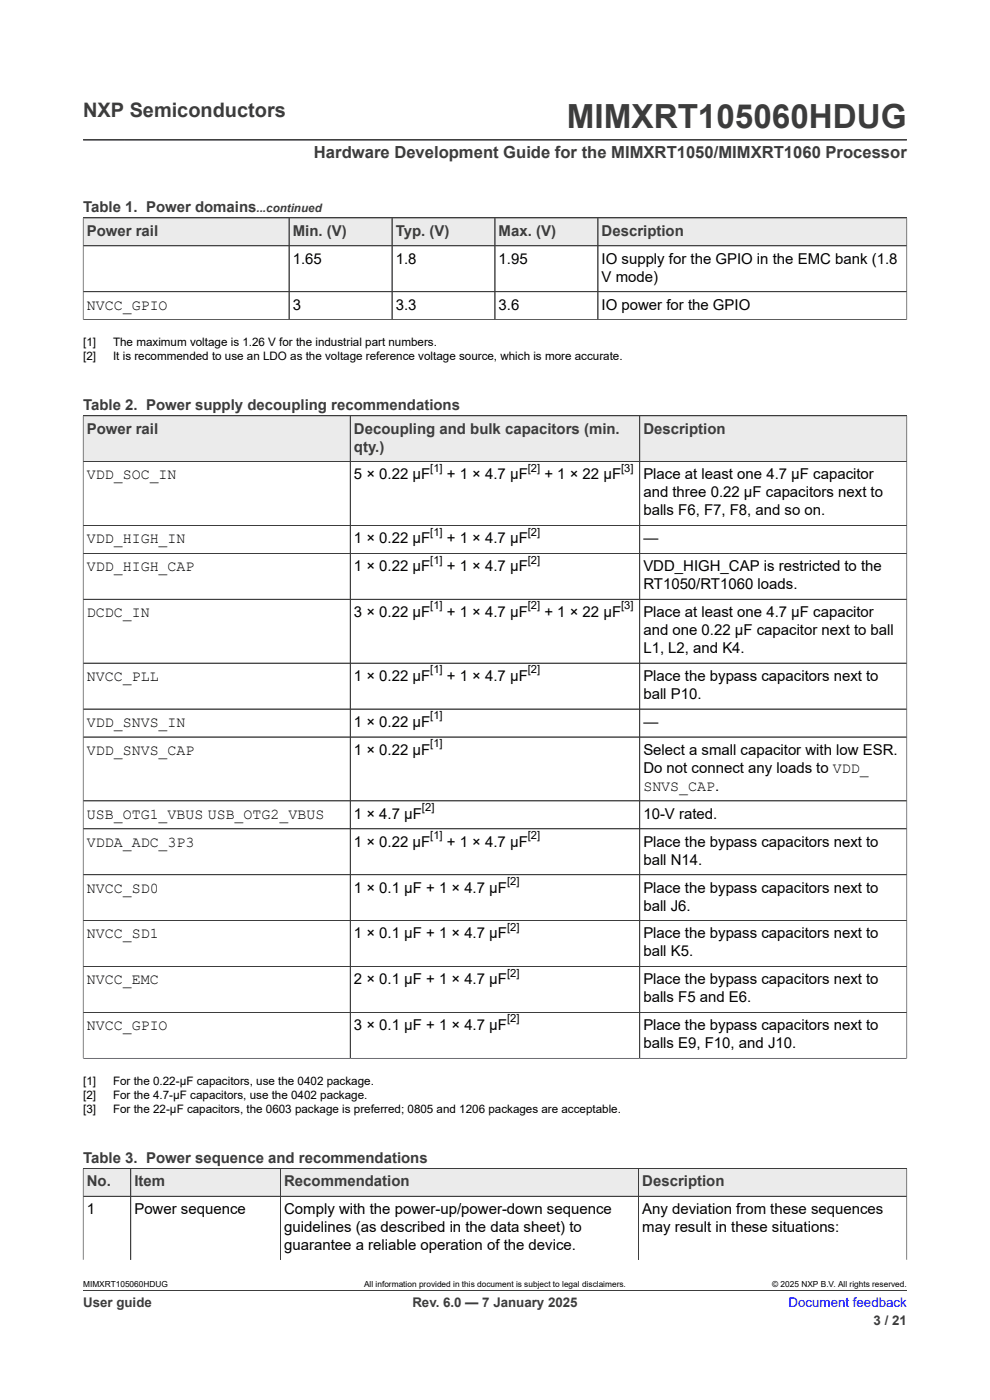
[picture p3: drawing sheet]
<svg xmlns="http://www.w3.org/2000/svg" width="210mm" height="297mm" viewBox="0 0 210 297" stroke-linecap="round" stroke-linejoin="round" font-family="sans-serif">
<defs><g id="words">
<text font-size="7.1" fill="#3c3c3c" x="120.3" y="27.2">MIMXRT105060HDUG</text>
<text font-size="4.2" fill="#3c3c3c" x="17.6" y="24.8">NXP Semiconductors</text>
<text font-size="3.5" fill="#3c3c3c" x="66.6" y="33.5">Hardware Development Guide for the MIMXRT1050/MIMXRT1060 Processor</text>
<g font-size="3.2" fill="#3c3c3c">
<text x="17.6" y="45.1">Table 1. Power domains</text>
<text x="18.4" y="50">Power rail</text>
<text x="62.1" y="50">Min. (V)</text>
<text x="83.9" y="50">Typ. (V)</text>
<text x="105.8" y="50">Max. (V)</text>
<text x="127.6" y="50">Description</text>
<text x="17.6" y="87">Table 2. Power supply decoupling recommendations</text>
<text x="18.4" y="92">Power rail</text>
<text x="75.1" y="92">Decoupling and bulk capacitors (min.</text>
<text x="75.1" y="95.8">qty.)</text>
<text x="136.5" y="92">Description</text>
<text x="17.6" y="246.7">Table 3. Power sequence and recommendations</text>
<text x="18.4" y="251.6">No.</text>
<text x="28.5" y="251.6">Item</text>
<text x="60.3" y="251.6">Recommendation</text>
<text x="136.2" y="251.6">Description</text>
</g>
<g font-size="3.2">
<text x="62.1" y="55.9">1.65</text>
<text x="83.9" y="55.9">1.8</text>
<text x="105.8" y="55.9">1.95</text>
<text x="127.6" y="55.9">IO supply for the GPIO in the EMC bank (1.8</text>
<text x="127.6" y="59.7">V mode)</text>
<text x="18.4" y="65.7">NVCC_GPIO</text>
<text x="62.1" y="65.7">3</text>
<text x="83.9" y="65.7">3.3</text>
<text x="105.8" y="65.7">3.6</text>
<text x="127.6" y="65.7">IO power for the GPIO</text>
<text x="18.4" y="101.7">VDD_SOC_IN</text>
<text x="75.1" y="101.7">5 × 0.22 µF</text>
<text x="94.8" y="101.7">+ 1 × 4.7 µF</text>
<text x="115.5" y="101.7">+ 1 × 22 µF</text>
<text x="136.5" y="101.7">Place at least one 4.7 µF capacitor</text>
<text x="136.5" y="105.5">and three 0.22 µF capacitors next to</text>
<text x="136.5" y="109.3">balls F6, F7, F8, and so on.</text>
<text x="18.4" y="115.3">VDD_HIGH_IN</text>
<text x="75.1" y="115.3">1 × 0.22 µF</text>
<text x="94.8" y="115.3">+ 1 × 4.7 µF</text>
<text x="136.5" y="115.3">—</text>
<text x="18.4" y="121.2">VDD_HIGH_CAP</text>
<text x="75.1" y="121.2">1 × 0.22 µF</text>
<text x="94.8" y="121.2">+ 1 × 4.7 µF</text>
<text x="136.5" y="121.2">VDD_HIGH_CAP is restricted to the</text>
<text x="136.5" y="125">RT1050/RT1060 loads.</text>
<text x="18.4" y="130.9">DCDC_IN</text>
<text x="75.1" y="130.9">3 × 0.22 µF</text>
<text x="94.8" y="130.9">+ 1 × 4.7 µF</text>
<text x="115.5" y="130.9">+ 1 × 22 µF</text>
<text x="136.5" y="130.9">Place at least one 4.7 µF capacitor</text>
<text x="136.5" y="134.7">and one 0.22 µF capacitor next to ball</text>
<text x="136.5" y="138.5">L1, L2, and K4.</text>
<text x="18.4" y="144.5">NVCC_PLL</text>
<text x="75.1" y="144.5">1 × 0.22 µF</text>
<text x="94.8" y="144.5">+ 1 × 4.7 µF</text>
<text x="136.5" y="144.5">Place the bypass capacitors next to</text>
<text x="136.5" y="148.3">ball P10.</text>
<text x="18.4" y="154.2">VDD_SNVS_IN</text>
<text x="75.1" y="154.2">1 × 0.22 µF</text>
<text x="136.5" y="154.2">—</text>
<text x="18.4" y="160.1">VDD_SNVS_CAP</text>
<text x="75.1" y="160.1">1 × 0.22 µF</text>
<text x="136.5" y="160.1">Select a small capacitor with low ESR.</text>
<text x="136.5" y="163.9">Do not connect any loads to VDD_</text>
<text x="136.5" y="167.8">SNVS_CAP.</text>
<text x="18.4" y="173.7">USB_OTG1_VBUS USB_OTG2_VBUS</text>
<text x="75.1" y="173.7">1 × 4.7 µF</text>
<text x="136.5" y="173.7">10-V rated.</text>
<text x="18.4" y="179.6">VDDA_ADC_3P3</text>
<text x="75.1" y="179.6">1 × 0.22 µF</text>
<text x="94.8" y="179.6">+ 1 × 4.7 µF</text>
<text x="136.5" y="179.6">Place the bypass capacitors next to</text>
<text x="136.5" y="183.4">ball N14.</text>
<text x="18.4" y="189.3">NVCC_SD0</text>
<text x="75.1" y="189.3">1 × 0.1 µF + 1 × 4.7 µF</text>
<text x="136.5" y="189.3">Place the bypass capacitors next to</text>
<text x="136.5" y="193.2">ball J6.</text>
<text x="18.4" y="199.1">NVCC_SD1</text>
<text x="75.1" y="199.1">1 × 0.1 µF + 1 × 4.7 µF</text>
<text x="136.5" y="199.1">Place the bypass capacitors next to</text>
<text x="136.5" y="202.9">ball K5.</text>
<text x="18.4" y="208.8">NVCC_EMC</text>
<text x="75.1" y="208.8">2 × 0.1 µF + 1 × 4.7 µF</text>
<text x="136.5" y="208.8">Place the bypass capacitors next to</text>
<text x="136.5" y="212.6">balls F5 and E6.</text>
<text x="18.4" y="218.6">NVCC_GPIO</text>
<text x="75.1" y="218.6">3 × 0.1 µF + 1 × 4.7 µF</text>
<text x="136.5" y="218.6">Place the bypass capacitors next to</text>
<text x="136.5" y="222.4">balls E9, F10, and J10.</text>
<text x="18.4" y="257.6">1</text>
<text x="28.5" y="257.6">Power sequence</text>
<text x="60.3" y="257.6">Comply with the power-up/power-down sequence</text>
<text x="136.2" y="257.6">Any deviation from these sequences</text>
<text x="60.3" y="261.4">guidelines (as described in the data sheet) to</text>
<text x="136.2" y="261.4">may result in these situations:</text>
<text x="60.3" y="265.2">guarantee a reliable operation of the device.</text>
</g>
<g font-size="2.8" fill="#3c3c3c">
<text x="17.6" y="277.3">User guide</text>
<text x="87.5" y="277.3">Rev. 6.0 — 7 January 2025</text>
<text x="185.3" y="281">3 / 21</text>
</g>
<text font-size="2.8" fill="#00f" x="167.3" y="277.3">Document feedback</text>
<text font-size="2.5" fill="#3c3c3c" x="54.4" y="45.1">...continued</text>
<g font-size="2.5">
<text x="17.6" y="73.5">[1]</text>
<text x="17.6" y="76.4">[2]</text>
<text x="24" y="73.5">The maximum voltage is 1.26 V for the industrial part numbers.</text>
<text x="24" y="76.4">It is recommended to use an LDO as the voltage reference voltage source, which is more accurate.</text>
<text x="17.6" y="230.2">[1]</text>
<text x="17.6" y="233.1">[2]</text>
<text x="24" y="230.2">For the 0.22-µF capacitors, use the 0402 package.</text>
<text x="24" y="233.1">For the 4.7-µF capacitors, use the 0402 package.</text>
<text x="17.6" y="236.1">[3]</text>
<text x="24" y="236.1">For the 22-µF capacitors, the 0603 package is preferred; 0805 and 1206 packages are acceptable.</text>
</g>
<g font-size="2.4">
<text x="91.3" y="100.1">[1]</text>
<text x="112" y="100.1">[2]</text>
<text x="131.8" y="100.1">[3]</text>
<text x="91.3" y="113.6">[1]</text>
<text x="112" y="113.6">[2]</text>
<text x="91.3" y="119.5">[1]</text>
<text x="112" y="119.5">[2]</text>
<text x="91.3" y="129.3">[1]</text>
<text x="112" y="129.3">[2]</text>
<text x="131.8" y="129.3">[3]</text>
<text x="91.3" y="142.8">[1]</text>
<text x="112" y="142.8">[2]</text>
<text x="91.3" y="152.6">[1]</text>
<text x="91.3" y="158.5">[1]</text>
<text x="89.5" y="172">[2]</text>
<text x="91.3" y="178">[1]</text>
<text x="112" y="178">[2]</text>
<text x="107.6" y="187.7">[2]</text>
<text x="107.6" y="197.4">[2]</text>
<text x="107.6" y="207.2">[2]</text>
<text x="107.6" y="216.9">[2]</text>
</g>
<g font-size="1.8">
<text x="17.6" y="273.1">MIMXRT105060HDUG</text>
<text x="77.2" y="273.1">All information provided in this document is subject to legal disclaimers.</text>
<text x="163.8" y="273.1">© 2025 NXP B.V. All rights reserved.</text>
</g>
</g></defs>
<path d="M17.6 29.7h174.8M17.6 46.2h174.8" fill="none" stroke="#3c3c3c" stroke-width=".21"/>
<path d="M17.7 46.3h43.5v5.8h-43.5z" fill="#ebebeb"/>
<path d="M17.6 46.2h43.7v5.9h-43.7z" fill="none" stroke="#3c3c3c" stroke-width=".21"/>
<path d="M61.4 46.3h21.7v5.8h-21.7z" fill="#ebebeb"/>
<path d="M61.3 46.2h21.9v5.9h-21.9z" fill="none" stroke="#3c3c3c" stroke-width=".21"/>
<path d="M83.2 46.3h21.7v5.8h-21.7z" fill="#ebebeb"/>
<path d="M83.2 46.2h21.8v5.9h-21.8z" fill="none" stroke="#3c3c3c" stroke-width=".21"/>
<path d="M105.1 46.3h21.7v5.8h-21.7z" fill="#ebebeb"/>
<path d="M105 46.2h21.8v5.9h-21.8z" fill="none" stroke="#3c3c3c" stroke-width=".21"/>
<path d="M126.9 46.3h65.4v5.8h-65.4z" fill="#ebebeb"/>
<path d="M17.6 46.2h174.8v21.7M17.6 52.1h174.8M17.6 46.3v21.6M61.3 46.3v21.5M83.2 46.3v21.5M105 46.3v21.5M126.8 46.2v21.6M17.6 67.8h174.8M17.6 61.9h174.8M17.6 88.2h174.8" fill="none" stroke="#3c3c3c" stroke-width=".21"/>
<path d="M17.7 88.3h56.5v9.6h-56.5z" fill="#ebebeb"/>
<path d="M17.6 88.2h56.7v9.7h-56.7z" fill="none" stroke="#3c3c3c" stroke-width=".21"/>
<path d="M74.4 88.3h61.2v9.6h-61.2z" fill="#ebebeb"/>
<path d="M74.3 88.2h61.4v9.7h-61.4z" fill="none" stroke="#3c3c3c" stroke-width=".21"/>
<path d="M135.8 88.3h56.5v9.6h-56.5z" fill="#ebebeb"/>
<g fill="none" stroke="#3c3c3c" stroke-width=".21">
<path d="M17.6 88.2h174.8v136.4M17.6 97.9h174.8M17.6 88.3v136.3M74.3 88.3v136.2M135.7 88.2v136.3M17.6 111.5h174.8M17.6 117.4h174.8M17.6 127.1h174.8M17.6 140.7h174.8M17.6 150.4h174.8M17.6 156.4h174.8M17.6 169.9h174.8"/>
<path d="M17.6 175.8h174.8M17.6 185.6h174.8M17.6 195.3h174.8M17.6 205h174.8M17.6 214.8h174.8M17.6 224.5h174.8M17.6 247.9h174.8"/>
</g>
<path d="M17.7 247.9h10v5.8h-10z" fill="#ebebeb"/>
<path d="M17.6 247.9h10.1v5.9h-10.1z" fill="none" stroke="#3c3c3c" stroke-width=".21"/>
<path d="M27.8 247.9h31.6v5.8h-31.6z" fill="#ebebeb"/>
<path d="M27.7 247.9h31.8v5.9h-31.8z" fill="none" stroke="#3c3c3c" stroke-width=".21"/>
<path d="M59.6 247.9h75.8v5.8h-75.8z" fill="#ebebeb"/>
<path d="M59.5 247.9h76v5.9h-76z" fill="none" stroke="#3c3c3c" stroke-width=".21"/>
<path d="M135.5 247.9h56.8v5.8h-56.8z" fill="#ebebeb"/>
<path d="M17.6 253.8h174.8M17.6 247.9v19.4M17.6 247.9h174.8v19.4M27.7 247.9v19.4M59.5 247.9v19.4M135.5 247.9v19.4M17.6 273.8h174.8" fill="none" stroke="#3c3c3c" stroke-width=".21"/>
<use href="#words"/>
</svg>
